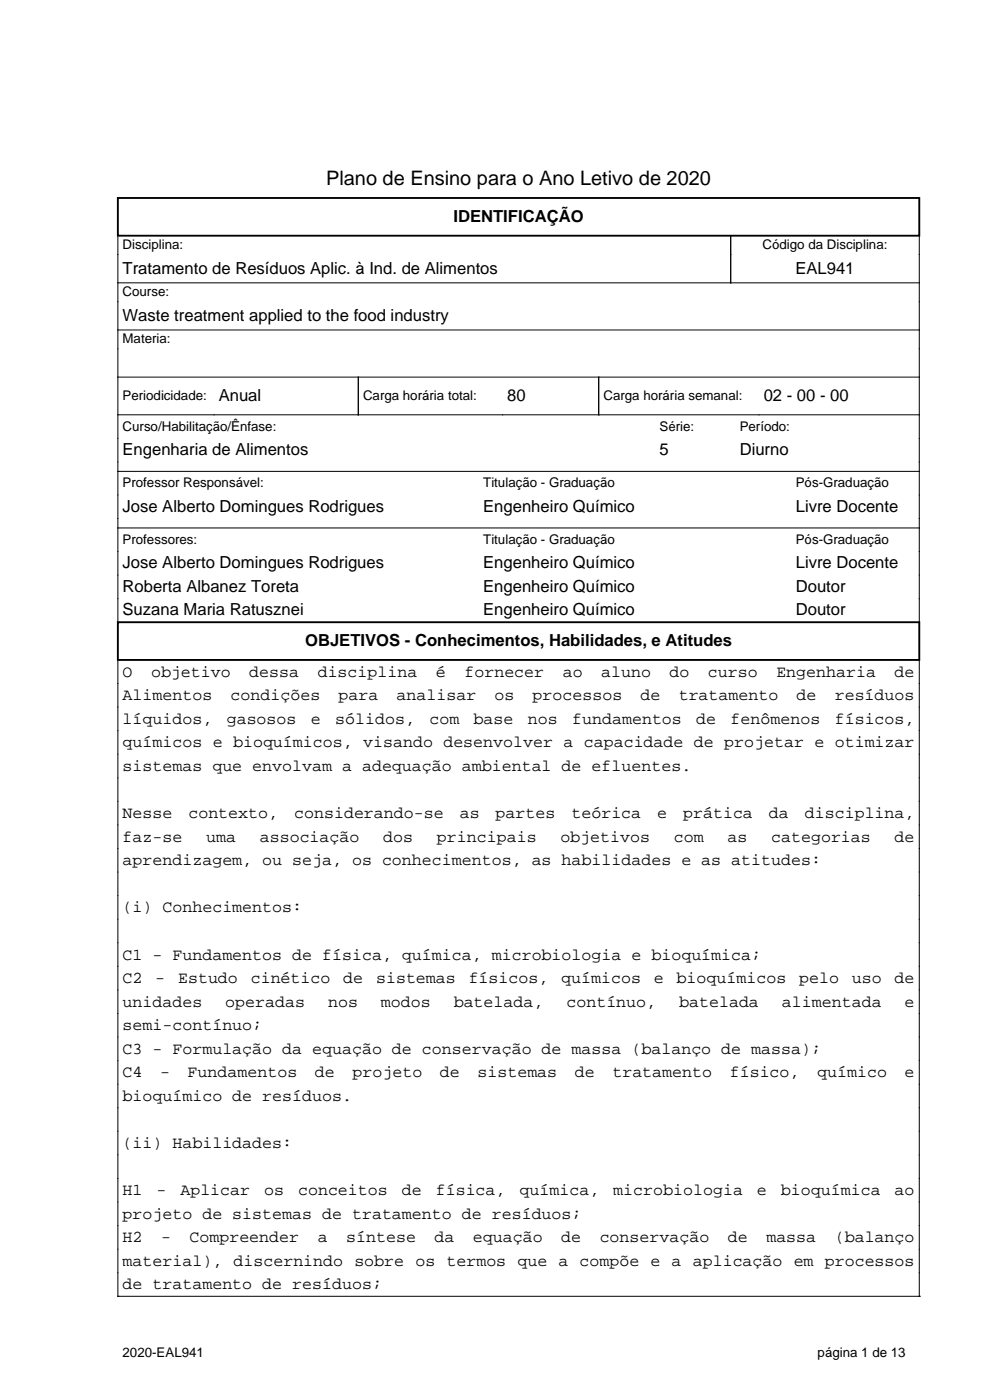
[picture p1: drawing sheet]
<svg xmlns="http://www.w3.org/2000/svg" width="210mm" height="297mm" viewBox="0 0 210 297" stroke-linecap="round" stroke-linejoin="round" font-family="sans-serif">
<defs><g id="words">
<text font-size="4.2" x="69.2" y="39.3">Plano de Ensino para o Ano Letivo de 2020</text>
<g font-size="3.5">
<text x="96.2" y="47.1">IDENTIFICAÇÃO</text>
<text x="26" y="58.1">Tratamento de Resíduos Aplic. à Ind. de Alimentos</text>
<text x="168.7" y="58.1">EAL941</text>
<text x="26" y="68.1">Waste treatment applied to the food industry</text>
<text x="46.4" y="85.1">Anual</text>
<text x="107.6" y="85.1">80</text>
<text x="162" y="85.1">02 - 00 - 00</text>
<text x="26" y="96.6">Engenharia de Alimentos</text>
<text x="139.9" y="96.6">5</text>
<text x="156.9" y="96.6">Diurno</text>
<text x="26" y="108.6">Jose Alberto Domingues Rodrigues</text>
<text x="102.5" y="108.6">Engenheiro Químico</text>
<text x="168.8" y="108.6">Livre Docente</text>
<text x="26" y="120.6">Jose Alberto Domingues Rodrigues</text>
<text x="26" y="125.6">Roberta Albanez Toreta</text>
<text x="102.5" y="120.6">Engenheiro Químico</text>
<text x="102.5" y="125.6">Engenheiro Químico</text>
<text x="168.8" y="120.6">Livre Docente</text>
<text x="168.8" y="125.6">Doutor</text>
<text x="26" y="130.6">Suzana Maria Ratusznei</text>
<text x="102.5" y="130.6">Engenheiro Químico</text>
<text x="168.8" y="130.6">Doutor</text>
<text x="64.7" y="137.1">OBJETIVOS - Conhecimentos, Habilidades, e Atitudes</text>
<text x="26" y="143.6">O</text>
<text x="32" y="143.6">objetivo</text>
<text x="52.9" y="143.6">dessa</text>
<text x="67.4" y="143.6">disciplina</text>
<text x="92.5" y="143.6">é</text>
<text x="98.5" y="143.6">fornecer</text>
<text x="119.4" y="143.6">ao</text>
<text x="127.5" y="143.6">aluno</text>
<text x="142" y="143.6">do</text>
<text x="150.2" y="143.6">curso</text>
<text x="164.7" y="143.6">Engenharia</text>
<text x="189.8" y="143.6">de</text>
<text x="26" y="148.6">Alimentos</text>
<text x="48.9" y="148.6">condições</text>
<text x="71.8" y="148.6">para</text>
<text x="84.1" y="148.6">analisar</text>
<text x="104.9" y="148.6">os</text>
<text x="113" y="148.6">processos</text>
<text x="135.9" y="148.6">de</text>
<text x="144" y="148.6">tratamento</text>
<text x="169" y="148.6">de</text>
<text x="177.1" y="148.6">resíduos</text>
<text x="26" y="153.6">líquidos,</text>
<text x="48.1" y="153.6">gasosos</text>
<text x="65.9" y="153.6">e</text>
<text x="71.1" y="153.6">sólidos,</text>
<text x="91.1" y="153.6">com</text>
<text x="100.5" y="153.6">base</text>
<text x="112" y="153.6">nos</text>
<text x="121.4" y="153.6">fundamentos</text>
<text x="147.7" y="153.6">de</text>
<text x="155" y="153.6">fenômenos</text>
<text x="177.1" y="153.6">físicos,</text>
<text x="26" y="158.6">químicos e bioquímicos, visando desenvolver a capacidade de projetar e otimizar</text>
<text x="26" y="163.6">sistemas que envolvam a adequação ambiental de efluentes.</text>
<text x="26" y="173.6">Nesse</text>
<text x="40" y="173.6">contexto,</text>
<text x="62.4" y="173.6">considerando-se</text>
<text x="97.5" y="173.6">as</text>
<text x="105.1" y="173.6">partes</text>
<text x="121.2" y="173.6">teórica</text>
<text x="139.4" y="173.6">e</text>
<text x="144.9" y="173.6">prática</text>
<text x="163.1" y="173.6">da</text>
<text x="170.7" y="173.6">disciplina,</text>
<text x="26" y="178.6">faz-se</text>
<text x="43.7" y="178.6">uma</text>
<text x="55.1" y="178.6">associação</text>
<text x="81.3" y="178.6">dos</text>
<text x="92.7" y="178.6">principais</text>
<text x="118.9" y="178.6">objetivos</text>
<text x="142.9" y="178.6">com</text>
<text x="154.3" y="178.6">as</text>
<text x="163.6" y="178.6">categorias</text>
<text x="189.8" y="178.6">de</text>
<text x="26" y="183.6">aprendizagem, ou seja, os conhecimentos, as habilidades e as atitudes:</text>
<text x="26" y="193.6">(i) Conhecimentos:</text>
<text x="26" y="203.6">C1 - Fundamentos de física, química, microbiologia e bioquímica;</text>
<text x="26" y="208.6">C2</text>
<text x="32.9" y="208.6">-</text>
<text x="37.8" y="208.6">Estudo</text>
<text x="53.2" y="208.6">cinético</text>
<text x="72.8" y="208.6">de</text>
<text x="79.8" y="208.6">sistemas</text>
<text x="99.4" y="208.6">físicos,</text>
<text x="119.1" y="208.6">químicos</text>
<text x="138.7" y="208.6">e</text>
<text x="143.5" y="208.6">bioquímicos</text>
<text x="169.5" y="208.6">pelo</text>
<text x="180.7" y="208.6">uso</text>
<text x="189.8" y="208.6">de</text>
<text x="26" y="213.6">unidades</text>
<text x="47.8" y="213.6">operadas</text>
<text x="69.6" y="213.6">nos</text>
<text x="80.8" y="213.6">modos</text>
<text x="96.2" y="213.6">batelada,</text>
<text x="120.2" y="213.6">contínuo,</text>
<text x="144.1" y="213.6">batelada</text>
<text x="165.9" y="213.6">alimentada</text>
<text x="191.9" y="213.6">e</text>
<text x="26" y="218.6">semi-contínuo;</text>
<text x="26" y="223.6">C3 - Formulação da equação de conservação de massa (balanço de massa);</text>
<text x="26" y="228.6">C4</text>
<text x="26" y="233.6">bioquímico de resíduos.</text>
<text x="34" y="228.6">-</text>
<text x="39.8" y="228.6">Fundamentos</text>
<text x="66.8" y="228.6">de</text>
<text x="74.8" y="228.6">projeto</text>
<text x="93.3" y="228.6">de</text>
<text x="101.3" y="228.6">sistemas</text>
<text x="121.9" y="228.6">de</text>
<text x="129.9" y="228.6">tratamento</text>
<text x="154.8" y="228.6">físico,</text>
<text x="173.3" y="228.6">químico</text>
<text x="191.9" y="228.6">e</text>
<text x="26" y="243.6">(ii) Habilidades:</text>
<text x="26" y="253.6">H1</text>
<text x="33.2" y="253.6">-</text>
<text x="38.3" y="253.6">Aplicar</text>
<text x="56" y="253.6">os</text>
<text x="63.2" y="253.6">conceitos</text>
<text x="85.2" y="253.6">de</text>
<text x="92.4" y="253.6">física,</text>
<text x="110.2" y="253.6">química,</text>
<text x="130.1" y="253.6">microbiologia</text>
<text x="160.6" y="253.6">e</text>
<text x="165.6" y="253.6">bioquímica</text>
<text x="189.8" y="253.6">ao</text>
<text x="26" y="258.6">projeto de sistemas de tratamento de resíduos;</text>
<text x="26" y="263.6">H2</text>
<text x="34.2" y="263.6">-</text>
<text x="40.2" y="263.6">Compreender</text>
<text x="67.4" y="263.6">a</text>
<text x="73.4" y="263.6">síntese</text>
<text x="92.2" y="263.6">da</text>
<text x="100.3" y="263.6">equação</text>
<text x="119.1" y="263.6">de</text>
<text x="127.2" y="263.6">conservação</text>
<text x="154.4" y="263.6">de</text>
<text x="162.6" y="263.6">massa</text>
<text x="177.1" y="263.6">(balanço</text>
<text x="26" y="268.6">material), discernindo sobre os termos que a compõe e a aplicação em processos</text>
<text x="26" y="273.6">de tratamento de resíduos;</text>
</g>
<g font-size="2.8">
<text x="26" y="52.8">Disciplina:</text>
<text x="161.7" y="52.8">Código da Disciplina:</text>
<text x="26" y="62.8">Course:</text>
<text x="26" y="72.8">Materia:</text>
<text x="26" y="84.8">Periodicidade:</text>
<text x="77" y="84.8">Carga horária total:</text>
<text x="128" y="84.8">Carga horária semanal:</text>
<text x="26" y="91.3">Curso/Habilitação/Ênfase:</text>
<text x="139.9" y="91.3">Série:</text>
<text x="156.9" y="91.3">Período:</text>
<text x="26" y="103.3">Professor Responsável:</text>
<text x="102.5" y="103.3">Titulação - Graduação</text>
<text x="168.8" y="103.3">Pós-Graduação</text>
<text x="26" y="115.3">Professores:</text>
<text x="102.5" y="115.3">Titulação - Graduação</text>
<text x="168.8" y="115.3">Pós-Graduação</text>
<text x="26" y="287.8">2020-EAL941</text>
<text x="173.4" y="287.8">página 1 de 13</text>
</g>
</g></defs>
<path d="M25 42h170v8h-170zM25 132h170v8h-170z" fill="none" stroke="#000" stroke-width=".4"/>
<g fill="none" stroke="#000" stroke-width=".21">
<path d="M25 50v82M155 50v10M195 50v82M25 60h170M25 70h170M25 80h170M76 80v8M127 80v8M25 88h170M25 100h170M25 112h170M25 140v135"/>
<path d="M195 140v135M25 275h.1M25 275h170M195 275h.1"/>
</g>
<use href="#words"/>
</svg>
